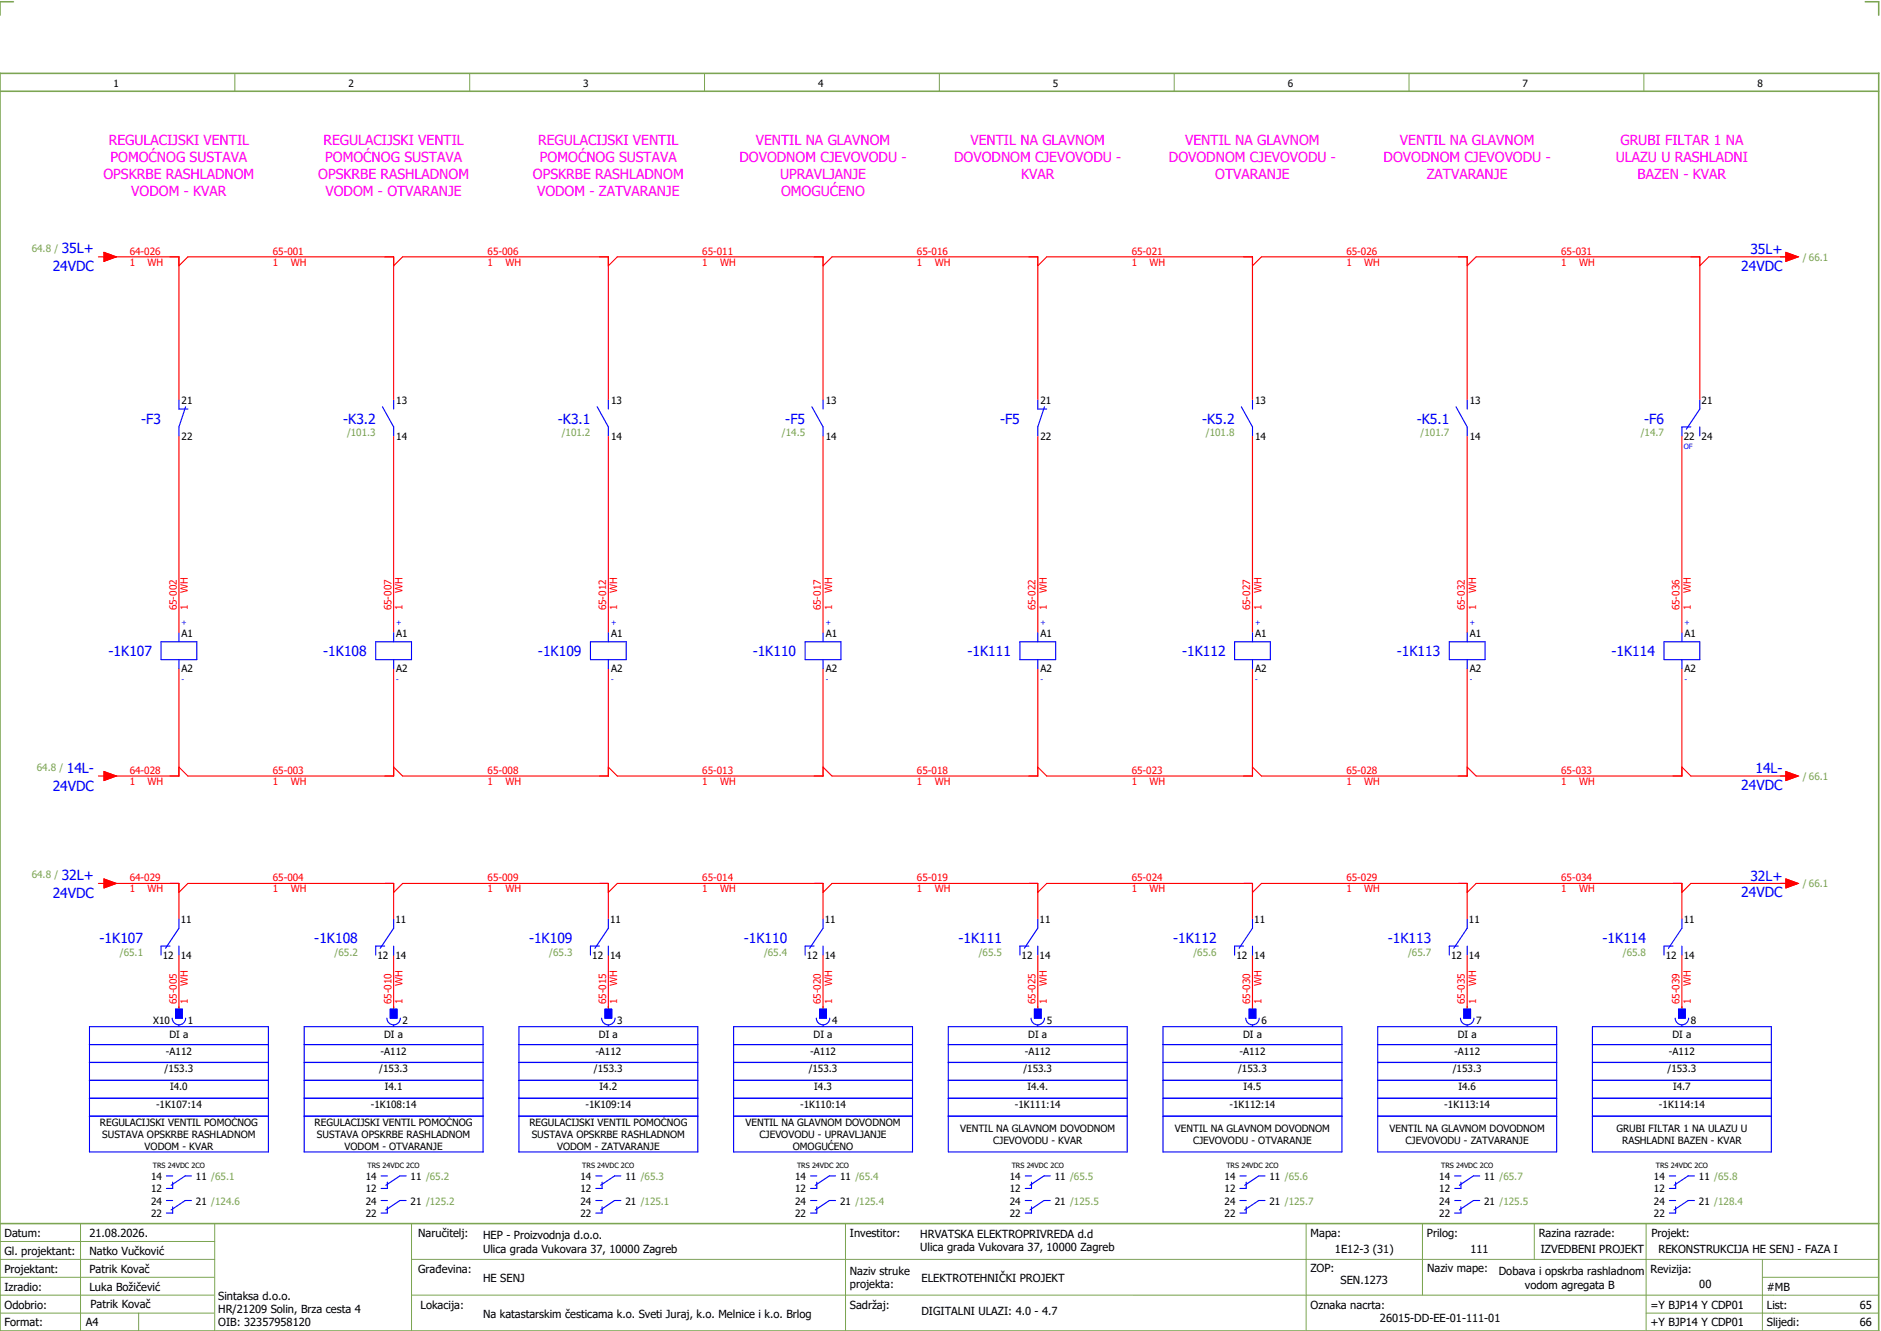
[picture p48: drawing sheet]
<svg xmlns="http://www.w3.org/2000/svg" width="421mm" height="297mm" viewBox="0 0 421 297" stroke-linecap="round" stroke-linejoin="round" font-family="sans-serif">
<defs><g id="words">
<g font-size="3.1" fill="#f0f">
<text x="24.3" y="32.5">REGULACIJSKI VENTIL</text>
<text x="72.3" y="32.5">REGULACIJSKI VENTIL</text>
<text x="120.3" y="32.5">REGULACIJSKI VENTIL</text>
<text x="169" y="32.5">VENTIL NA GLAVNOM</text>
<text x="217" y="32.5">VENTIL NA GLAVNOM</text>
<text x="265" y="32.5">VENTIL NA GLAVNOM</text>
<text x="313" y="32.5">VENTIL NA GLAVNOM</text>
<text x="362.3" y="32.5">GRUBI FILTAR 1 NA</text>
<text x="23.1" y="40">OPSKRBE RASHLADNOM</text>
<text x="24.7" y="36.3">POMOĆNOG SUSTAVA</text>
<text x="71.1" y="40">OPSKRBE RASHLADNOM</text>
<text x="72.7" y="36.3">POMOĆNOG SUSTAVA</text>
<text x="119.1" y="40">OPSKRBE RASHLADNOM</text>
<text x="120.7" y="36.3">POMOĆNOG SUSTAVA</text>
<text x="165.3" y="36.3">DOVODNOM CJEVOVODU -</text>
<text x="174.4" y="40">UPRAVLJANJE</text>
<text x="213.3" y="36.3">DOVODNOM CJEVOVODU -</text>
<text x="228.3" y="40">KVAR</text>
<text x="261.3" y="36.3">DOVODNOM CJEVOVODU -</text>
<text x="271.7" y="40">OTVARANJE</text>
<text x="309.3" y="36.3">DOVODNOM CJEVOVODU -</text>
<text x="319" y="40">ZATVARANJE</text>
<text x="361.2" y="36.3">ULAZU U RASHLADNI</text>
<text x="366.1" y="40">BAZEN - KVAR</text>
<text x="29.4" y="43.8">VODOM - KVAR</text>
<text x="72.8" y="43.8">VODOM - OTVARANJE</text>
<text x="120.1" y="43.8">VODOM - ZATVARANJE</text>
<text x="174.6" y="43.8">OMOGUĆENO</text>
</g>
<g font-size="3.1" fill="#00f">
<text x="13.8" y="56.6">35L+</text>
<text x="391.3" y="56.8">35L+</text>
<text x="11.8" y="60.6">24VDC</text>
<text x="389.3" y="60.5">24VDC</text>
<text x="31.6" y="94.6">-F3</text>
<text x="76.7" y="94.6">-K3.2</text>
<text x="124.7" y="94.6">-K3.1</text>
<text x="175.6" y="94.6">-F5</text>
<text x="223.6" y="94.6">-F5</text>
<text x="268.7" y="94.6">-K5.2</text>
<text x="316.7" y="94.6">-K5.1</text>
<text x="367.6" y="94.6">-F6</text>
<text x="24.3" y="146.6">-1K107</text>
<text x="72.3" y="146.6">-1K108</text>
<text x="120.3" y="146.6">-1K109</text>
<text x="168.3" y="146.6">-1K110</text>
<text x="216.3" y="146.6">-1K111</text>
<text x="264.3" y="146.6">-1K112</text>
<text x="312.3" y="146.6">-1K113</text>
<text x="360.3" y="146.6">-1K114</text>
<text x="14.9" y="172.6">14L-</text>
<text x="392.4" y="172.8">14L-</text>
<text x="11.8" y="176.6">24VDC</text>
<text x="389.3" y="176.5">24VDC</text>
<text x="13.8" y="196.6">32L+</text>
<text x="391.3" y="196.8">32L+</text>
<text x="11.8" y="200.6">24VDC</text>
<text x="389.3" y="200.5">24VDC</text>
<text x="22.3" y="210.6">-1K107</text>
<text x="70.3" y="210.6">-1K108</text>
<text x="118.3" y="210.6">-1K109</text>
<text x="166.3" y="210.6">-1K110</text>
<text x="214.3" y="210.6">-1K111</text>
<text x="262.3" y="210.6">-1K112</text>
<text x="310.3" y="210.6">-1K113</text>
<text x="358.3" y="210.6">-1K114</text>
</g>
<g font-size="2.5">
<text x="1" y="276.4">Datum:</text>
<text x="1" y="280.4">Gl. projektant:</text>
<text x="20" y="276.4">21.08.2026.</text>
<text x="20" y="280.4">Natko Vučković</text>
<text x="93.5" y="276.4">Naručitelj:</text>
<text x="108" y="276.9">HEP - Proizvodnja d.o.o.</text>
<text x="108" y="279.9">Ulica grada Vukovara 37, 10000 Zagreb</text>
<text x="190" y="276.4">Investitor:</text>
<text x="205.7" y="276.6">HRVATSKA ELEKTROPRIVREDA d.d</text>
<text x="205.7" y="279.6">Ulica grada Vukovara 37, 10000 Zagreb</text>
<text x="293" y="276.4">Mapa:</text>
<text x="298.4" y="279.9">1E12-3 (31)</text>
<text x="319" y="276.4">Prilog:</text>
<text x="328.7" y="279.9">111</text>
<text x="344" y="276.4">Razina razrade:</text>
<text x="344.4" y="279.9">IZVEDBENI PROJEKT</text>
<text x="369.2" y="276.3">Projekt:</text>
<text x="370.8" y="279.9">REKONSTRUKCIJA HE SENJ - FAZA I</text>
<text x="1" y="284.4">Projektant:</text>
<text x="20" y="284.4">Patrik Kovač</text>
<text x="93.5" y="284.4">Građevina:</text>
<text x="108" y="286.4">HE SENJ</text>
<text x="190" y="284.9">Naziv struke</text>
<text x="190" y="287.9">projekta:</text>
<text x="206" y="286.5">ELEKTROTEHNIČKI PROJEKT</text>
<text x="293" y="284.3">ZOP:</text>
<text x="299.7" y="286.9">SEN.1273</text>
<text x="319" y="284.3">Naziv mape:</text>
<text x="335.1" y="285">Dobava i opskrba rashladnom</text>
<text x="340.9" y="288">vodom agregata B</text>
<text x="369" y="284.4">Revizija:</text>
<text x="379.9" y="287.9">00</text>
<text x="1" y="288.4">Izradio:</text>
<text x="1" y="292.4">Odobrio:</text>
<text x="20" y="288.4">Luka Božičević</text>
<text x="20.2" y="292.3">Patrik Kovač</text>
<text x="48.8" y="290.4">Sintaksa d.o.o.</text>
<text x="48.8" y="293.4">HR/21209 Solin, Brza cesta 4</text>
<text x="94" y="292.4">Lokacija:</text>
<text x="190" y="292.4">Sadržaj:</text>
<text x="206" y="293.9">DIGITALNI ULAZI: 4.0 - 4.7</text>
<text x="293" y="292.4">Oznaka nacrta:</text>
<text x="369" y="292.4">=Y BJP14 Y CDP01</text>
<text x="395" y="292.4">List:</text>
<text x="395" y="288.4">#MB</text>
<text x="415.8" y="292.4">65</text>
<text x="1" y="296.4">Format:</text>
<text x="19.2" y="296.4">A4</text>
<text x="48.8" y="296.4">OIB: 32357958120</text>
<text x="108" y="294.4">Na katastarskim česticama k.o. Sveti Juraj, k.o. Melnice i k.o. Brlog</text>
<text x="308.5" y="295.4">26015-DD-EE-01-111-01</text>
<text x="369" y="296.4">+Y BJP14 Y CDP01</text>
<text x="395" y="296.4">Slijedi:</text>
<text x="415.8" y="296.4">66</text>
</g>
<g font-size="2.2">
<text x="25.4" y="19.4">1</text>
<text x="77.9" y="19.4">2</text>
<text x="130.4" y="19.4">3</text>
<text x="182.9" y="19.4">4</text>
<text x="235.4" y="19.4">5</text>
<text x="287.9" y="19.4">6</text>
<text x="340.4" y="19.4">7</text>
<text x="392.9" y="19.4">8</text>
<text x="40.6" y="90.3">21</text>
<text x="88.6" y="90.3">13</text>
<text x="136.6" y="90.3">13</text>
<text x="184.6" y="90.3">13</text>
<text x="232.6" y="90.3">21</text>
<text x="280.6" y="90.3">13</text>
<text x="328.6" y="90.3">13</text>
<text x="380.4" y="90.3">21</text>
<text x="40.6" y="98.2">22</text>
<text x="88.6" y="98.2">14</text>
<text x="136.6" y="98.2">14</text>
<text x="184.6" y="98.2">14</text>
<text x="232.6" y="98.2">22</text>
<text x="280.6" y="98.2">14</text>
<text x="328.6" y="98.2">14</text>
<text x="376.4" y="98.2">22</text>
<text x="380.4" y="98.2">24</text>
<text x="40.6" y="142.3">A1</text>
<text x="88.6" y="142.3">A1</text>
<text x="136.6" y="142.3">A1</text>
<text x="184.6" y="142.3">A1</text>
<text x="232.6" y="142.3">A1</text>
<text x="280.6" y="142.3">A1</text>
<text x="328.6" y="142.3">A1</text>
<text x="376.6" y="142.3">A1</text>
<text x="40.6" y="150.2">A2</text>
<text x="88.6" y="150.2">A2</text>
<text x="136.6" y="150.2">A2</text>
<text x="184.6" y="150.2">A2</text>
<text x="232.6" y="150.2">A2</text>
<text x="280.6" y="150.2">A2</text>
<text x="328.6" y="150.2">A2</text>
<text x="376.6" y="150.2">A2</text>
<text x="40.4" y="206.3">11</text>
<text x="88.4" y="206.3">11</text>
<text x="136.4" y="206.3">11</text>
<text x="184.4" y="206.3">11</text>
<text x="232.4" y="206.3">11</text>
<text x="280.4" y="206.3">11</text>
<text x="328.4" y="206.3">11</text>
<text x="376.4" y="206.3">11</text>
<text x="36.4" y="214.2">12</text>
<text x="40.4" y="214.2">14</text>
<text x="84.4" y="214.2">12</text>
<text x="88.4" y="214.2">14</text>
<text x="132.4" y="214.2">12</text>
<text x="136.4" y="214.2">14</text>
<text x="180.4" y="214.2">12</text>
<text x="184.4" y="214.2">14</text>
<text x="228.4" y="214.2">12</text>
<text x="232.4" y="214.2">14</text>
<text x="276.4" y="214.2">12</text>
<text x="280.4" y="214.2">14</text>
<text x="324.4" y="214.2">12</text>
<text x="328.4" y="214.2">14</text>
<text x="372.4" y="214.2">12</text>
<text x="376.4" y="214.2">14</text>
<text x="34.3" y="228.7">X10</text>
<text x="37.9" y="231.8">DI a</text>
<text x="42" y="228.7">1</text>
<text x="85.9" y="231.8">DI a</text>
<text x="90" y="228.7">2</text>
<text x="133.9" y="231.8">DI a</text>
<text x="138" y="228.7">3</text>
<text x="181.9" y="231.8">DI a</text>
<text x="186" y="228.7">4</text>
<text x="229.9" y="231.8">DI a</text>
<text x="234" y="228.7">5</text>
<text x="277.9" y="231.8">DI a</text>
<text x="282" y="228.7">6</text>
<text x="325.9" y="231.8">DI a</text>
<text x="330" y="228.7">7</text>
<text x="373.9" y="231.8">DI a</text>
<text x="378" y="228.7">8</text>
<text x="36.8" y="239.6">/153.3</text>
<text x="37.1" y="235.6">-A112</text>
<text x="84.8" y="239.6">/153.3</text>
<text x="85.1" y="235.6">-A112</text>
<text x="132.8" y="239.6">/153.3</text>
<text x="133.1" y="235.6">-A112</text>
<text x="180.8" y="239.6">/153.3</text>
<text x="181.1" y="235.6">-A112</text>
<text x="228.8" y="239.6">/153.3</text>
<text x="229.1" y="235.6">-A112</text>
<text x="276.8" y="239.6">/153.3</text>
<text x="277.1" y="235.6">-A112</text>
<text x="324.8" y="239.6">/153.3</text>
<text x="325.1" y="235.6">-A112</text>
<text x="372.8" y="239.6">/153.3</text>
<text x="373.1" y="235.6">-A112</text>
<text x="38" y="243.6">I4.0</text>
<text x="86" y="243.6">I4.1</text>
<text x="134" y="243.6">I4.2</text>
<text x="182" y="243.6">I4.3</text>
<text x="229.7" y="243.6">I4.4.</text>
<text x="278" y="243.6">I4.5</text>
<text x="326" y="243.6">I4.6</text>
<text x="374" y="243.6">I4.7</text>
<text x="22.3" y="251.6">REGULACIJSKI VENTIL POMOĆNOG</text>
<text x="34.9" y="247.6">-1K107:14</text>
<text x="70.3" y="251.6">REGULACIJSKI VENTIL POMOĆNOG</text>
<text x="82.9" y="247.6">-1K108:14</text>
<text x="118.3" y="251.6">REGULACIJSKI VENTIL POMOĆNOG</text>
<text x="130.9" y="247.6">-1K109:14</text>
<text x="166.7" y="251.6">VENTIL NA GLAVNOM DOVODNOM</text>
<text x="178.9" y="247.6">-1K110:14</text>
<text x="226.9" y="247.6">-1K111:14</text>
<text x="274.9" y="247.6">-1K112:14</text>
<text x="322.9" y="247.6">-1K113:14</text>
<text x="370.9" y="247.6">-1K114:14</text>
<text x="22.9" y="254.3">SUSTAVA OPSKRBE RASHLADNOM</text>
<text x="32.3" y="257">VODOM - KVAR</text>
<text x="70.9" y="254.3">SUSTAVA OPSKRBE RASHLADNOM</text>
<text x="77" y="257">VODOM - OTVARANJE</text>
<text x="118.9" y="254.3">SUSTAVA OPSKRBE RASHLADNOM</text>
<text x="124.5" y="257">VODOM - ZATVARANJE</text>
<text x="169.8" y="254.3">CJEVOVODU - UPRAVLJANJE</text>
<text x="177.2" y="257">OMOGUĆENO</text>
<text x="214.7" y="252.9">VENTIL NA GLAVNOM DOVODNOM</text>
<text x="222" y="255.6">CJEVOVODU - KVAR</text>
<text x="262.7" y="252.9">VENTIL NA GLAVNOM DOVODNOM</text>
<text x="266.7" y="255.6">CJEVOVODU - OTVARANJE</text>
<text x="310.7" y="252.9">VENTIL NA GLAVNOM DOVODNOM</text>
<text x="314.2" y="255.6">CJEVOVODU - ZATVARANJE</text>
<text x="361.4" y="252.9">GRUBI FILTAR 1 NA ULAZU U</text>
<text x="362.6" y="255.6">RASHLADNI BAZEN - KVAR</text>
<text x="33.8" y="263.6">14</text>
<text x="43.8" y="263.6">11 /65.1</text>
<text x="81.8" y="263.6">14</text>
<text x="91.8" y="263.6">11 /65.2</text>
<text x="129.8" y="263.6">14</text>
<text x="139.8" y="263.6">11 /65.3</text>
<text x="177.8" y="263.6">14</text>
<text x="187.8" y="263.6">11 /65.4</text>
<text x="225.8" y="263.6">14</text>
<text x="235.8" y="263.6">11 /65.5</text>
<text x="273.8" y="263.6">14</text>
<text x="283.8" y="263.6">11 /65.6</text>
<text x="321.8" y="263.6">14</text>
<text x="331.8" y="263.6">11 /65.7</text>
<text x="369.8" y="263.6">14</text>
<text x="379.8" y="263.6">11 /65.8</text>
<text x="33.8" y="266.4">12</text>
<text x="33.8" y="269.1">24</text>
<text x="43.8" y="269.1">21 /124.6</text>
<text x="81.8" y="266.4">12</text>
<text x="81.8" y="269.1">24</text>
<text x="91.8" y="269.1">21 /125.2</text>
<text x="129.8" y="266.4">12</text>
<text x="129.8" y="269.1">24</text>
<text x="139.8" y="269.1">21 /125.1</text>
<text x="177.8" y="266.4">12</text>
<text x="177.8" y="269.1">24</text>
<text x="187.8" y="269.1">21 /125.4</text>
<text x="225.8" y="266.4">12</text>
<text x="225.8" y="269.1">24</text>
<text x="235.8" y="269.1">21 /125.5</text>
<text x="273.8" y="266.4">12</text>
<text x="273.8" y="269.1">24</text>
<text x="283.8" y="269.1">21 /125.7</text>
<text x="321.8" y="266.4">12</text>
<text x="321.8" y="269.1">24</text>
<text x="331.8" y="269.1">21 /125.5</text>
<text x="369.8" y="266.4">12</text>
<text x="369.8" y="269.1">24</text>
<text x="379.8" y="269.1">21 /128.4</text>
<text x="33.8" y="271.9">22</text>
<text x="81.8" y="271.9">22</text>
<text x="129.8" y="271.9">22</text>
<text x="177.8" y="271.9">22</text>
<text x="225.8" y="271.9">22</text>
<text x="273.8" y="271.9">22</text>
<text x="321.8" y="271.9">22</text>
<text x="369.8" y="271.9">22</text>
</g>
<g font-size="2.2" fill="#7ca552">
<text x="7.1" y="56.3">64.8 /</text>
<text x="403" y="58.3">/ 66.1</text>
<text x="77.6" y="97.5">/101.3</text>
<text x="125.6" y="97.5">/101.2</text>
<text x="174.8" y="97.5">/14.5</text>
<text x="269.6" y="97.5">/101.8</text>
<text x="317.6" y="97.5">/101.7</text>
<text x="366.8" y="97.5">/14.7</text>
<text x="8.2" y="172.3">64.8 /</text>
<text x="403" y="174.3">/ 66.1</text>
<text x="7.1" y="196.3">64.8 /</text>
<text x="403" y="198.3">/ 66.1</text>
<text x="26.8" y="213.5">/65.1</text>
<text x="74.8" y="213.5">/65.2</text>
<text x="122.8" y="213.5">/65.3</text>
<text x="170.8" y="213.5">/65.4</text>
<text x="218.8" y="213.5">/65.5</text>
<text x="266.8" y="213.5">/65.6</text>
<text x="314.8" y="213.5">/65.7</text>
<text x="362.8" y="213.5">/65.8</text>
</g>
<g font-size="2.2" fill="#f00">
<text x="29" y="56.9">64-026</text>
<text x="29" y="59.4">1</text>
<text x="33" y="59.4">WH</text>
<text x="61" y="56.9">65-001</text>
<text x="61" y="59.4">1</text>
<text x="65" y="59.4">WH</text>
<text x="109" y="56.9">65-006</text>
<text x="109" y="59.4">1</text>
<text x="113" y="59.4">WH</text>
<text x="157" y="56.9">65-011</text>
<text x="157" y="59.4">1</text>
<text x="161" y="59.4">WH</text>
<text x="205" y="56.9">65-016</text>
<text x="205" y="59.4">1</text>
<text x="209" y="59.4">WH</text>
<text x="253" y="56.9">65-021</text>
<text x="253" y="59.4">1</text>
<text x="257" y="59.4">WH</text>
<text x="301" y="56.9">65-026</text>
<text x="301" y="59.4">1</text>
<text x="305" y="59.4">WH</text>
<text x="349" y="56.9">65-031</text>
<text x="349" y="59.4">1</text>
<text x="353" y="59.4">WH</text>
<text x="39.5" y="136.4" transform="rotate(-90 39.5 136.4)">65-002</text>
<text x="42" y="136.4" transform="rotate(-90 42 136.4)">1</text>
<text x="42" y="132.4" transform="rotate(-90 42 132.4)">WH</text>
<text x="87.5" y="136.4" transform="rotate(-90 87.5 136.4)">65-007</text>
<text x="90" y="136.4" transform="rotate(-90 90 136.4)">1</text>
<text x="90" y="132.4" transform="rotate(-90 90 132.4)">WH</text>
<text x="135.5" y="136.4" transform="rotate(-90 135.5 136.4)">65-012</text>
<text x="138" y="136.4" transform="rotate(-90 138 136.4)">1</text>
<text x="138" y="132.4" transform="rotate(-90 138 132.4)">WH</text>
<text x="183.5" y="136.4" transform="rotate(-90 183.5 136.4)">65-017</text>
<text x="186" y="136.4" transform="rotate(-90 186 136.4)">1</text>
<text x="186" y="132.4" transform="rotate(-90 186 132.4)">WH</text>
<text x="231.5" y="136.4" transform="rotate(-90 231.5 136.4)">65-022</text>
<text x="234" y="136.4" transform="rotate(-90 234 136.4)">1</text>
<text x="234" y="132.4" transform="rotate(-90 234 132.4)">WH</text>
<text x="279.5" y="136.4" transform="rotate(-90 279.5 136.4)">65-027</text>
<text x="282" y="136.4" transform="rotate(-90 282 136.4)">1</text>
<text x="282" y="132.4" transform="rotate(-90 282 132.4)">WH</text>
<text x="327.5" y="136.4" transform="rotate(-90 327.5 136.4)">65-032</text>
<text x="330" y="136.4" transform="rotate(-90 330 136.4)">1</text>
<text x="330" y="132.4" transform="rotate(-90 330 132.4)">WH</text>
<text x="375.5" y="136.4" transform="rotate(-90 375.5 136.4)">65-036</text>
<text x="378" y="136.4" transform="rotate(-90 378 136.4)">1</text>
<text x="378" y="132.4" transform="rotate(-90 378 132.4)">WH</text>
<text x="29" y="172.9">64-028</text>
<text x="61" y="172.9">65-003</text>
<text x="109" y="172.9">65-008</text>
<text x="157" y="172.9">65-013</text>
<text x="205" y="172.9">65-018</text>
<text x="253" y="172.9">65-023</text>
<text x="301" y="172.9">65-028</text>
<text x="349" y="172.9">65-033</text>
<text x="29" y="175.4">1</text>
<text x="33" y="175.4">WH</text>
<text x="61" y="175.4">1</text>
<text x="65" y="175.4">WH</text>
<text x="109" y="175.4">1</text>
<text x="113" y="175.4">WH</text>
<text x="157" y="175.4">1</text>
<text x="161" y="175.4">WH</text>
<text x="205" y="175.4">1</text>
<text x="209" y="175.4">WH</text>
<text x="253" y="175.4">1</text>
<text x="257" y="175.4">WH</text>
<text x="301" y="175.4">1</text>
<text x="305" y="175.4">WH</text>
<text x="349" y="175.4">1</text>
<text x="353" y="175.4">WH</text>
<text x="29" y="196.9">64-029</text>
<text x="61" y="196.9">65-004</text>
<text x="109" y="196.9">65-009</text>
<text x="157" y="196.9">65-014</text>
<text x="205" y="196.9">65-019</text>
<text x="253" y="196.9">65-024</text>
<text x="301" y="196.9">65-029</text>
<text x="349" y="196.9">65-034</text>
<text x="29" y="199.4">1</text>
<text x="33" y="199.4">WH</text>
<text x="61" y="199.4">1</text>
<text x="65" y="199.4">WH</text>
<text x="109" y="199.4">1</text>
<text x="113" y="199.4">WH</text>
<text x="157" y="199.4">1</text>
<text x="161" y="199.4">WH</text>
<text x="205" y="199.4">1</text>
<text x="209" y="199.4">WH</text>
<text x="253" y="199.4">1</text>
<text x="257" y="199.4">WH</text>
<text x="301" y="199.4">1</text>
<text x="305" y="199.4">WH</text>
<text x="349" y="199.4">1</text>
<text x="353" y="199.4">WH</text>
<text x="42" y="220.4" transform="rotate(-90 42 220.4)">WH</text>
<text x="90" y="220.4" transform="rotate(-90 90 220.4)">WH</text>
<text x="138" y="220.4" transform="rotate(-90 138 220.4)">WH</text>
<text x="186" y="220.4" transform="rotate(-90 186 220.4)">WH</text>
<text x="234" y="220.4" transform="rotate(-90 234 220.4)">WH</text>
<text x="282" y="220.4" transform="rotate(-90 282 220.4)">WH</text>
<text x="330" y="220.4" transform="rotate(-90 330 220.4)">WH</text>
<text x="378" y="220.4" transform="rotate(-90 378 220.4)">WH</text>
<text x="39.5" y="224.4" transform="rotate(-90 39.5 224.4)">65-005</text>
<text x="42" y="224.4" transform="rotate(-90 42 224.4)">1</text>
<text x="87.5" y="224.4" transform="rotate(-90 87.5 224.4)">65-010</text>
<text x="90" y="224.4" transform="rotate(-90 90 224.4)">1</text>
<text x="135.5" y="224.4" transform="rotate(-90 135.5 224.4)">65-015</text>
<text x="138" y="224.4" transform="rotate(-90 138 224.4)">1</text>
<text x="183.5" y="224.4" transform="rotate(-90 183.5 224.4)">65-020</text>
<text x="186" y="224.4" transform="rotate(-90 186 224.4)">1</text>
<text x="231.5" y="224.4" transform="rotate(-90 231.5 224.4)">65-025</text>
<text x="234" y="224.4" transform="rotate(-90 234 224.4)">1</text>
<text x="279.5" y="224.4" transform="rotate(-90 279.5 224.4)">65-030</text>
<text x="282" y="224.4" transform="rotate(-90 282 224.4)">1</text>
<text x="327.5" y="224.4" transform="rotate(-90 327.5 224.4)">65-035</text>
<text x="330" y="224.4" transform="rotate(-90 330 224.4)">1</text>
<text x="375.5" y="224.4" transform="rotate(-90 375.5 224.4)">65-039</text>
<text x="378" y="224.4" transform="rotate(-90 378 224.4)">1</text>
</g>
<g font-size="1.6" fill="#00f">
<text x="376.4" y="100.3">OF</text>
<text x="40.6" y="139.8">+</text>
<text x="88.6" y="139.8">+</text>
<text x="136.6" y="139.8">+</text>
<text x="184.6" y="139.8">+</text>
<text x="232.6" y="139.8">+</text>
<text x="280.6" y="139.8">+</text>
<text x="328.6" y="139.8">+</text>
<text x="376.6" y="139.8">+</text>
<text x="40.6" y="152.3">-</text>
<text x="88.6" y="152.3">-</text>
<text x="136.6" y="152.3">-</text>
<text x="184.6" y="152.3">-</text>
<text x="232.6" y="152.3">-</text>
<text x="280.6" y="152.3">-</text>
<text x="328.6" y="152.3">-</text>
<text x="376.6" y="152.3">-</text>
</g>
<g font-size="1.6">
<text x="34.2" y="261.1">TRS 24VDC 2CO</text>
<text x="82.2" y="261.1">TRS 24VDC 2CO</text>
<text x="130.2" y="261.1">TRS 24VDC 2CO</text>
<text x="178.2" y="261.1">TRS 24VDC 2CO</text>
<text x="226.2" y="261.1">TRS 24VDC 2CO</text>
<text x="274.2" y="261.1">TRS 24VDC 2CO</text>
<text x="322.2" y="261.1">TRS 24VDC 2CO</text>
<text x="370.2" y="261.1">TRS 24VDC 2CO</text>
</g>
</g></defs>
<path d="M0 16.4h420v281h-420zM3 .4h-3v3M417 .4h3v3M0 20.4h420M0 273.4h420" fill="none" stroke="#7ca552" stroke-width=".35"/>
<g fill="none" stroke="#7ca552" stroke-width=".22">
<path d="M52.5 16.4v4M105 16.4v4M157.5 16.4v4M210 16.4v4M262.5 16.4v4M315 16.4v4M367.5 16.4v4M0 277.4h48M18 273.4v24M48 273.4v24M92 273.4v24M189 273.4v24"/>
<path d="M292 273.4v23.8M318 273.4v16M343 273.4v8M368 273.4v23.8M0 281.4h48M0 285.4h47.8M0 293.4h47.8M31 293.4v4M47.8 289.4h-47.8M92 281.4h328M92 289.4h328M368 293.4h52"/>
<path d="M394 285.4h26M394 281.4v15.8"/>
</g>
<g fill="none" stroke="#f00" stroke-width=".25">
<path d="M22 57.4h1.2M23.2 56.4l2.8 1-2.8 1zM24 57.4h16v32M40 59.4l2-2h46v32M88 59.4l2-2h46v32M136 59.4l2-2h46v32M184 59.4l2-2h46v32M232 59.4l2-2h46v32M280 59.4l2-2h46v32M328 59.4l2-2h50v32M399.2 56.4l2.8 1-2.8 1zM400 57.4h-18l-2 2"/>
<path d="M40 97.4v44M88 97.4v44M136 97.4v44M184 97.4v44M232 97.4v44M280 97.4v44M328 97.4v44M376 97.4v44M40 149.4v24h-16M88 149.4v24h-46l-2-2M136 149.4v24h-46l-2-2M184 149.4v24h-46l-2-2"/>
<path d="M232 149.4v24h-46l-2-2M280 149.4v24h-46l-2-2M328 149.4v24h-46l-2-2M376 149.4v24h-46l-2-2M22 173.4h1.2M23.2 172.4l2.8 1-2.8 1zM376 171.4l2 2h22M399.2 172.4l2.8 1-2.8 1zM22 197.4h1.2M23.2 196.4l2.8 1-2.8 1zM24 197.4h16v8M40 199.4l2-2h46v8"/>
<path d="M88 199.4l2-2h46v8M136 199.4l2-2h46v8M184 199.4l2-2h46v8M232 199.4l2-2h46v8M280 199.4l2-2h46v8M328 199.4l2-2h46v8M399.2 196.4l2.8 1-2.8 1zM400 197.4h-22l-2 2M40 213.4v12M88 213.4v12M136 213.4v12M184 213.4v12"/>
<path d="M232 213.4v12M280 213.4v12M328 213.4v12M376 213.4v12"/>
</g>
<g fill="none" stroke="#00f" stroke-width=".25">
<path d="M40 89.4v2h2M41.5 90.9l-1.5 4.5v2M85.5 90.9l2.5 4.5v2M88 89.4v2M133.5 90.9l2.5 4.5v2M136 89.4v2M181.5 90.9l2.5 4.5v2M184 89.4v2M232 89.4v2h2M233.5 90.9l-1.5 4.5v2M277.5 90.9l2.5 4.5v2M280 89.4v2"/>
<path d="M325.5 90.9l2.5 4.5v2M328 89.4v2M378 95.4h-2v2M380 95.4v2M380 89.4v2l-3 4.5M36 143.4h8v4h-8zM40 141.4v2M40 147.4v2M84 143.4h8v4h-8zM88 141.4v2M88 147.4v2M132 143.4h8v4h-8z"/>
<path d="M136 141.4v2M136 147.4v2M180 143.4h8v4h-8zM184 141.4v2M184 147.4v2M228 143.4h8v4h-8zM232 141.4v2M232 147.4v2M276 143.4h8v4h-8zM280 141.4v2M280 147.4v2M324 143.4h8v4h-8z"/>
<path d="M328 141.4v2M328 147.4v2M372 143.4h8v4h-8zM376 141.4v2M376 147.4v2M38 211.4h-2v2M40 211.4v2M40 205.4v2l-3 4.5M86 211.4h-2v2M88 211.4v2M88 205.4v2l-3 4.5M134 211.4h-2v2"/>
<path d="M136 211.4v2M136 205.4v2l-3 4.5M182 211.4h-2v2M184 211.4v2M184 205.4v2l-3 4.5M230 211.4h-2v2M232 211.4v2M232 205.4v2l-3 4.5M278 211.4h-2v2M280 211.4v2M280 205.4v2l-3 4.5M326 211.4h-2v2"/>
<path d="M328 211.4v2M328 205.4v2l-3 4.5M374 211.4h-2v2M376 211.4v2M376 205.4v2l-3 4.5M20 237.4h40M20 229.4h40v28h-40zM20 233.4h40M38.5 227.5a1.5 1.5 0 0 0 1.5 1.5 1.5 1.5 0 0 0 1.5-1.5M39.3 225.5h1.5v2h-1.5zM40 229.1v.3M68 237.4h40"/>
<path d="M68 233.4h40M68 229.4h40v28h-40zM86.5 227.5a1.5 1.5 0 0 0 1.5 1.5 1.5 1.5 0 0 0 1.5-1.5M87.3 225.5h1.5v2h-1.5zM88 229.1v.3M116 237.4h40M116 233.4h40M116 229.4h40v28h-40zM134.5 227.5a1.5 1.5 0 0 0 1.5 1.5 1.5 1.5 0 0 0 1.5-1.5M135.3 225.5h1.5v2h-1.5zM136 229.1v.3M164 237.4h40"/>
<path d="M164 233.4h40M164 229.4h40v28h-40zM182.5 227.5a1.5 1.5 0 0 0 1.5 1.5 1.5 1.5 0 0 0 1.5-1.5M183.3 225.5h1.5v2h-1.5zM184 229.1v.3M212 237.4h40M212 233.4h40M212 229.4h40v28h-40zM230.5 227.5a1.5 1.5 0 0 0 1.5 1.5 1.5 1.5 0 0 0 1.5-1.5M231.3 225.5h1.5v2h-1.5zM232 229.1v.3M260 237.4h40"/>
<path d="M260 233.4h40M260 229.4h40v28h-40zM278.5 227.5a1.5 1.5 0 0 0 1.5 1.5 1.5 1.5 0 0 0 1.5-1.5M279.3 225.5h1.5v2h-1.5zM280 229.1v.3M308 237.4h40M308 233.4h40M308 229.4h40v28h-40zM326.5 227.5a1.5 1.5 0 0 0 1.5 1.5 1.5 1.5 0 0 0 1.5-1.5M327.3 225.5h1.5v2h-1.5zM328 229.1v.3M356 237.4h40"/>
<path d="M356 233.4h40M356 229.4h40v28h-40zM374.5 227.5a1.5 1.5 0 0 0 1.5 1.5 1.5 1.5 0 0 0 1.5-1.5M375.2 225.5h1.5v2h-1.5zM376 229.1v.3M20 249.4h40M20 245.4h40M20 241.4h40M68 249.4h40M68 245.4h40M68 241.4h40M116 249.4h40"/>
<path d="M116 245.4h40M116 241.4h40M164 249.4h40M164 245.4h40M164 241.4h40M212 249.4h40M212 245.4h40M212 241.4h40M260 249.4h40M260 245.4h40M260 241.4h40M308 249.4h40"/>
<path d="M308 245.4h40M308 241.4h40M356 249.4h40M356 245.4h40M356 241.4h40M37.2 262.7h1.4M37.2 268.2h1.4M38.6 264.1v1.4h-1.4M38.6 269.6v1.4h-1.4M42.8 262.7h-1.4l-3.1 2.1M42.8 268.2h-1.4l-3.1 2.1M85.2 262.7h1.4"/>
<path d="M85.2 268.2h1.4M86.6 264.1v1.4h-1.4M86.6 269.6v1.4h-1.4M90.8 262.7h-1.4l-3.1 2.1M90.8 268.2h-1.4l-3.1 2.1M133.2 262.7h1.4M133.2 268.2h1.4M134.6 264.1v1.4h-1.4M134.6 269.6v1.4h-1.4M138.8 262.7h-1.4l-3.1 2.1M138.8 268.2h-1.4l-3.1 2.1M181.2 262.7h1.4"/>
<path d="M181.2 268.2h1.4M182.6 264.1v1.4h-1.4M182.6 269.6v1.4h-1.4M186.8 262.7h-1.4l-3.1 2.1M186.8 268.2h-1.4l-3.1 2.1M229.2 262.7h1.4M229.2 268.2h1.4M230.6 264.1v1.4h-1.4M230.6 269.6v1.4h-1.4M234.8 262.7h-1.4l-3.1 2.1M234.8 268.2h-1.4l-3.1 2.1M277.2 262.7h1.4"/>
<path d="M277.2 268.2h1.4M278.6 264.1v1.4h-1.4M278.6 269.6v1.4h-1.4M282.8 262.7h-1.4l-3.1 2.1M282.8 268.2h-1.4l-3.1 2.1M325.2 262.7h1.4M325.2 268.2h1.4M326.6 264.1v1.4h-1.4M326.6 269.6v1.4h-1.4M330.8 262.7h-1.4l-3.1 2.1M330.8 268.2h-1.4l-3.1 2.1M373.2 262.7h1.4"/>
<path d="M373.2 268.2h1.4M374.6 264.1v1.4h-1.4M374.6 269.6v1.4h-1.4M378.8 262.7h-1.4l-3.1 2.1M378.8 268.2h-1.4l-3.1 2.1"/>
</g>
<g fill="#00f" stroke="#00f" stroke-width=".22">
<path d="M39.3 225.5h1.5v2h-1.5z"/>
<path d="M87.3 225.5h1.5v2h-1.5z"/>
<path d="M135.3 225.5h1.5v2h-1.5z"/>
<path d="M183.3 225.5h1.5v2h-1.5z"/>
<path d="M231.3 225.5h1.5v2h-1.5z"/>
<path d="M279.3 225.5h1.5v2h-1.5z"/>
<path d="M327.3 225.5h1.5v2h-1.5z"/>
<path d="M375.2 225.5h1.5v2h-1.5z"/>
</g>
<g fill="#f00" stroke="#f00" stroke-width=".22">
<path d="M23.2 196.4l2.8 1-2.8 1z"/>
<path d="M23.2 56.4l2.8 1-2.8 1z"/>
<path d="M23.2 172.4l2.8 1-2.8 1z"/>
<path d="M399.2 56.4l2.8 1-2.8 1z"/>
<path d="M399.2 172.4l2.8 1-2.8 1z"/>
<path d="M399.2 196.4l2.8 1-2.8 1z"/>
</g>
<use href="#words"/>
</svg>
